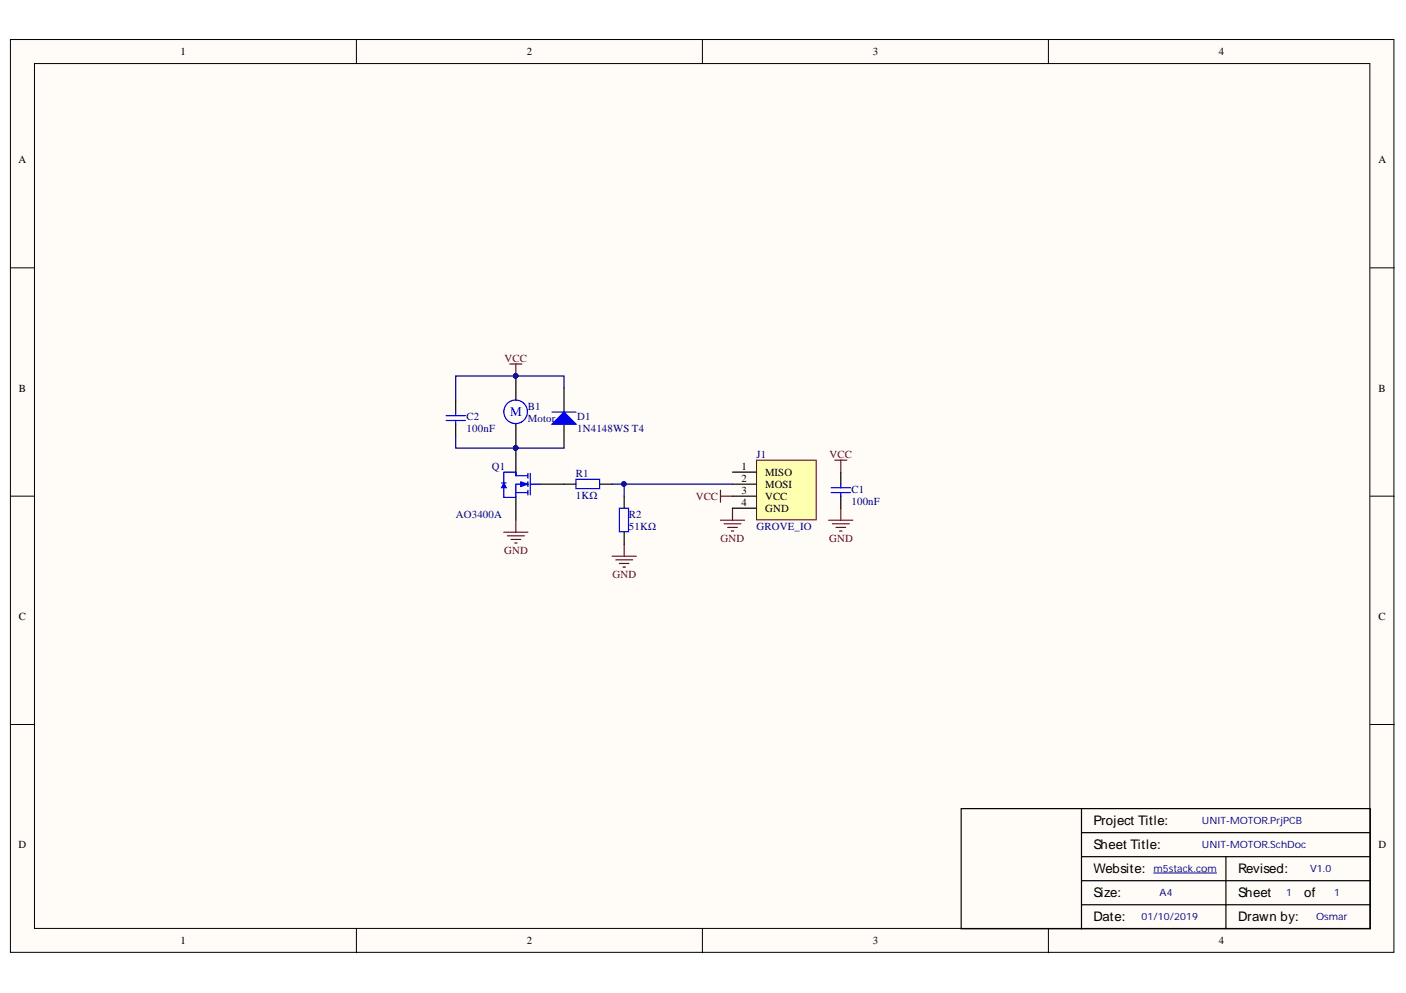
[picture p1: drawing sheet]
<svg xmlns="http://www.w3.org/2000/svg" width="297mm" height="210mm" viewBox="0 0 297 210" stroke-linecap="round" stroke-linejoin="round" font-family="sans-serif">
<defs><g id="words">
<text font-size="2.8" fill="#00f" x="107.8" y="88">M</text>
<g font-size="2.8">
<text x="231" y="174.4">Project Title:</text>
<text x="231" y="179.5">Sheet Title:</text>
<text x="231" y="184.6">Website:</text>
<text x="261.6" y="184.6">Revised:</text>
<text x="231" y="189.7">Size:</text>
<text x="261.6" y="189.7">Sheet</text>
<text x="275.5" y="189.7">of</text>
<text x="231" y="194.7">Date:</text>
<text x="261.6" y="194.7">Drawn by:</text>
</g>
<g font-size="2.3">
<text x="38.2" y="11.7">1</text>
<text x="111.3" y="11.7">2</text>
<text x="184.4" y="11.7">3</text>
<text x="257.5" y="11.7">4</text>
<text x="3.9" y="34.5">A</text>
<text x="291.3" y="34.5">A</text>
<text x="4" y="82.8">B</text>
<text x="291.3" y="82.8">B</text>
<text x="156.6" y="101.8">2</text>
<text x="156.6" y="99.3">1</text>
<text x="161.6" y="100.5">MISO</text>
<text x="156.6" y="104.4">3</text>
<text x="156.6" y="107">4</text>
<text x="161.6" y="105.7">VCC</text>
<text x="161.6" y="103.1">MOSI</text>
<text x="161.6" y="108.2">GND</text>
<text x="4" y="131.1">C</text>
<text x="291.3" y="131.1">C</text>
<text x="3.9" y="179.3">D</text>
<text x="291.3" y="179.3">D</text>
<text x="38.2" y="199.6">1</text>
<text x="111.3" y="199.6">2</text>
<text x="184.4" y="199.6">3</text>
<text x="257.5" y="199.6">4</text>
</g>
<g font-size="2.3" fill="#800000">
<text x="106.6" y="76.4">VCC</text>
<text x="175.2" y="96.7">VCC</text>
<text x="147" y="105.7">VCC</text>
<text x="106.5" y="117.1">GND</text>
<text x="152.2" y="114.6">GND</text>
<text x="175.2" y="114.6">GND</text>
<text x="129.4" y="122.2">GND</text>
</g>
<g font-size="2.3" fill="#000080">
<text x="98.6" y="88.9">C2</text>
<text x="111.5" y="86.6">B1</text>
<text x="111.5" y="89.1">Motor</text>
<text x="121.9" y="88.9">D1</text>
<text x="98.6" y="91.4">100nF</text>
<text x="121.9" y="91.4">1N4148WS T4</text>
<text x="103.9" y="99.3">Q1</text>
<text x="121.7" y="100.8">R1</text>
<text x="159.8" y="96.7">J1</text>
<text x="121.7" y="105.4">1KΩ</text>
<text x="179.9" y="104.2">C1</text>
<text x="179.9" y="106.7">100nF</text>
<text x="96.3" y="109.5">AO3400A</text>
<text x="132.8" y="109.5">R2</text>
<text x="132.8" y="112">51KΩ</text>
<text x="159.8" y="112">GROVE_IO</text>
</g>
<g font-size="2.1" fill="#000080">
<text x="253.9" y="174.2">UNIT-MOTOR.PrjPCB</text>
<text x="253.9" y="179.3">UNIT-MOTOR.SchDoc</text>
<text x="243.7" y="184.3">m5stack.com</text>
<text x="276.8" y="184.3">V1.0</text>
<text x="245" y="189.4">A4</text>
<text x="271.7" y="189.4">1</text>
<text x="281.9" y="189.4">1</text>
<text x="241.2" y="194.5">01/10/2019</text>
<text x="278.1" y="194.5">Osmar</text>
</g>
</g></defs>
<g fill="#fffcf8" stroke="#000" stroke-width=".21">
<path d="M2.2 8.4h292.3v192.9h-292.3z"/>
<path d="M7.3 13.4h282.1v182.9h-282.1z"/>
</g>
<path d="M75.3 8.4v5M148.4 8.4v5M221.5 8.4v5M2.2 56.6h5.1M289.5 56.6h5.1M2.2 104.9h5.1M289.5 104.9h5.1M2.2 153.1h5.1M289.5 153.1h5.1M75.3 196.3v5.1M148.4 196.3v5.1M221.5 196.3v5.1" fill="none" stroke="#000" stroke-width=".21"/>
<path d="M177.6 99.8v2.5M177.6 104.9v2.5M228.5 170.9h-25.4v25.4h25.4M228.5 170.9h61v25.4h-61M228.5 176h61M228.5 170.9v25.4M228.5 191.2h61M228.5 186.2h61M228.5 181.1h61M259 181.1v15.2" fill="none" stroke="#000" stroke-width=".25"/>
<path d="M243.7 184.5h13.3" fill="none" stroke="#000080" stroke-width=".21"/>
<g fill="none" stroke="#800000" stroke-width=".25">
<path d="M176.4 97.3h2.5M177.6 97.3v2.5M152.2 103.6v2.6M152.2 104.9h2.6M152.2 110h5.1M153 110.7h3.5M153.7 111.5h2.1M154.5 112.2h.5M154.8 107.4v2.6M175.1 110h5.1M175.9 110.7h3.5M176.6 111.5h2"/>
<path d="M177.4 112.2h.5M177.6 107.4v2.6"/>
</g>
<path d="M175.6 103.1h4.1M175.6 104.1h4.1M177.6 102.3v.8M177.6 104.1v.8" fill="none" stroke="#00f" stroke-width=".25"/>
<path d="M159.8 97.3h12.6v12.6h-12.6z" fill="#ffffb0" stroke="#800000" stroke-width=".21"/>
<path d="M109 94.7v5.1M154.8 99.8h5M109 104.9v5.1M114.1 102.3h5.1M154.8 104.9h5M154.8 102.3h5M154.8 107.4h5" fill="none" stroke="#000" stroke-width=".25"/>
<circle cx="108.9" cy="94.7" r=".46" fill="#000080" stroke="#000080" stroke-width=".21"/>
<path d="M109 100.6h2.5M109 104.1h2.5M111.5 102.3h-2.5v2.6M111.5 100.1v1M111.5 101.8v1.1M111.5 103.6v1M112 102.3h2.1M112 100.1v4.5" fill="none" stroke="#00f" stroke-width=".25"/>
<path d="M110 101.8l1.5 .5-1.5 .6z" fill="#00f"/>
<path d="M110 101.8l1.5 .5-1.5 .6z" fill="none" stroke="#00f" stroke-width=".21"/>
<path d="M109 99.8v.8" fill="none" stroke="#00f" stroke-width=".25"/>
<path d="M106.4 102.1l.6 1h-1.1z" fill="#00f"/>
<path d="M106.4 102.1l.6 1h-1.1z" fill="none" stroke="#00f" stroke-width=".21"/>
<g fill="none" stroke="#00f" stroke-width=".25">
<path d="M94.2 87.9h4.1M94.2 88.9h4.1M96.3 87.1v.8M96.3 88.9v.7M109 99.8h-2.6v2.3M105.9 102.1h1.1M106.4 103.1v2h2.6M121.7 101.3h5v2h-5zM130.9 107.4h1.9v5h-1.9z"/>
<circle cx="108.9" cy="87.1" r="2.49"/>
</g>
<g fill="#000080" stroke="#000080" stroke-width=".21">
<circle cx="108.9" cy="94.7" r=".46"/>
<circle cx="108.9" cy="79.4" r=".46"/>
</g>
<path d="M109 79.5v5.1M96.3 84.6v2.5M96.3 89.6v2.6M109 89.6v5.1M119.2 82v5.1M119.2 89.6v5.1M119.2 102.3h2.5M126.8 102.3h2.5M131.9 104.9v2.5M131.9 112.5v2.5" fill="none" stroke="#000" stroke-width=".25"/>
<path d="M107.7 76.9h2.6M109 76.9v2.6M106.4 112.5h5.1M107.2 113.3h3.6M108 114h2M108.7 114.8h.5M109 110v2.5M129.3 117.6h5.1M130.1 118.3h3.5M130.9 119.1h2M131.6 119.9h.5M131.9 115v2.6" fill="none" stroke="#800000" stroke-width=".25"/>
<path d="M116.6 89.6l2.6-2.5 2.5 2.5z" fill="#00f"/>
<path d="M116.6 89.6l2.6-2.5 2.5 2.5zM116.6 87.1h5.1" fill="none" stroke="#00f" stroke-width=".25"/>
<path d="M96.3 92.2v2.5h22.9M119.2 82v-2.5h-22.9v5.1M129.3 102.3h25.5M131.9 102.3v2.6" fill="none" stroke="#000080" stroke-width=".25"/>
<g fill="#000080" stroke="#000080" stroke-width=".21">
<circle cx="108.9" cy="79.4" r=".46"/>
<circle cx="108.9" cy="94.7" r=".46"/>
<circle cx="131.8" cy="102.3" r=".47"/>
</g>
<use href="#words"/>
</svg>
